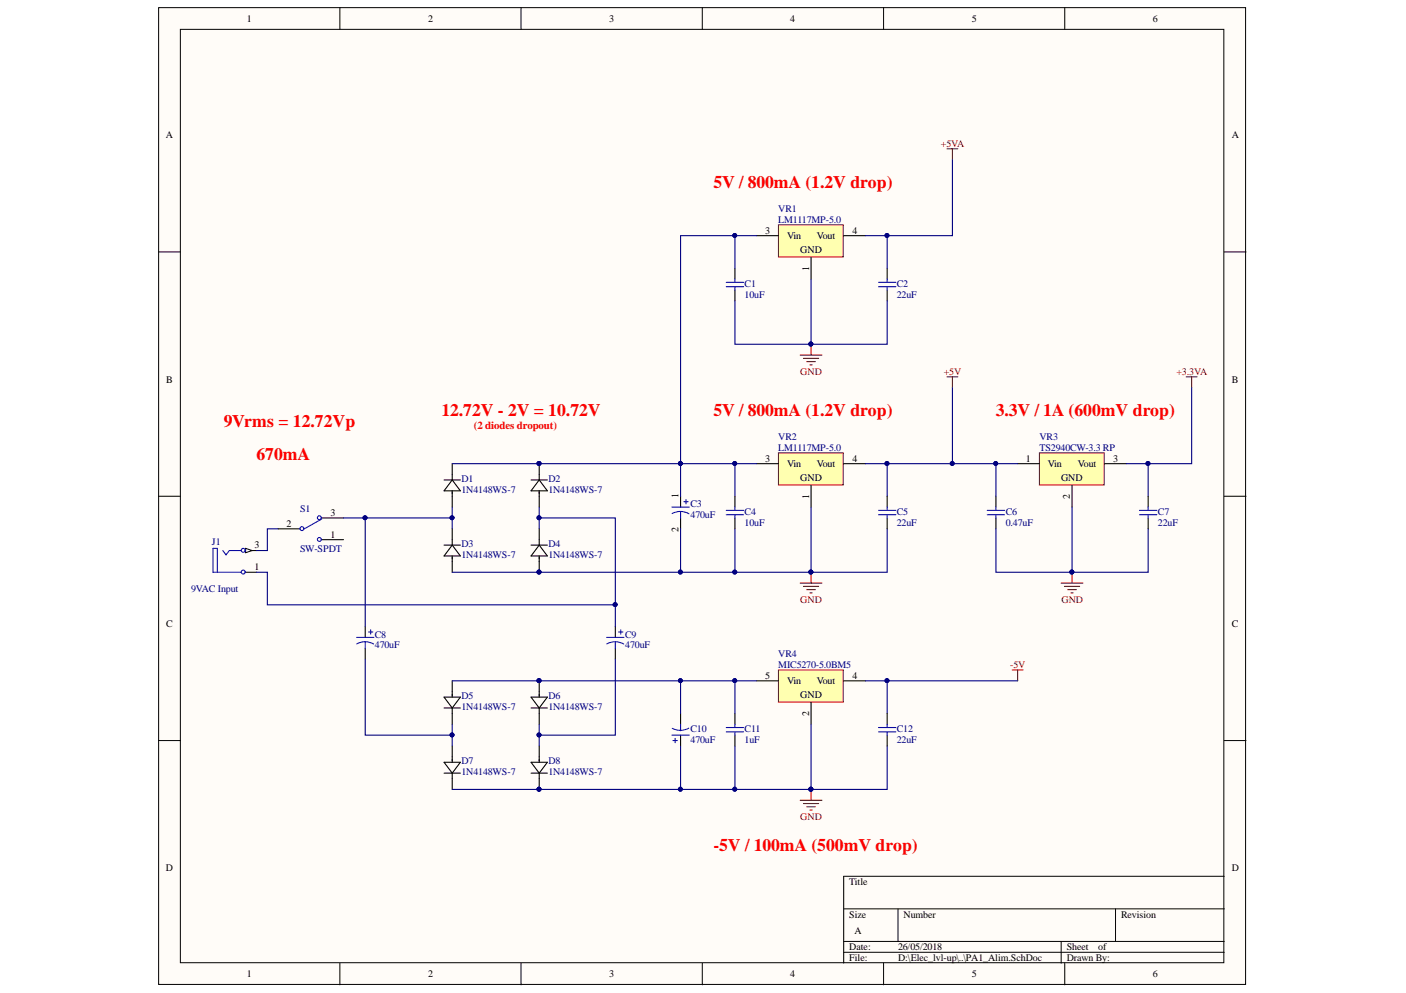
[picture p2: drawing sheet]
<svg xmlns="http://www.w3.org/2000/svg" width="297mm" height="210mm" viewBox="0 0 297 210" stroke-linecap="round" stroke-linejoin="round" font-family="sans-serif">
<defs><g id="words">
<g font-size="3.7" fill="#f00">
<text x="150.7" y="39.8">5V / 800mA (1.2V drop)</text>
<text x="93.3" y="88">12.72V - 2V = 10.72V</text>
<text x="150.7" y="88">5V / 800mA (1.2V drop)</text>
<text x="210.4" y="88">3.3V / 1A (600mV drop)</text>
<text x="47.3" y="90.3">9Vrms = 12.72Vp</text>
<text x="54.2" y="97.2">670mA</text>
<text x="150.7" y="179.9">-5V / 100mA (500mV drop)</text>
</g>
<text font-size="2.3" fill="#f00" x="100.1" y="90.6">(2 diodes dropout)</text>
<g font-size="2.1">
<text x="52.1" y="4.6">1</text>
<text x="90.5" y="4.6">2</text>
<text x="128.7" y="4.6">3</text>
<text x="167" y="4.6">4</text>
<text x="205.3" y="4.6">5</text>
<text x="243.5" y="4.6">6</text>
<text x="35" y="29.3">A</text>
<text x="260.2" y="29.3">A</text>
<text x="161.6" y="49.4">3</text>
<text x="166.3" y="50.5">Vin</text>
<text x="169.1" y="53.5">GND</text>
<text x="172.5" y="50.5">Vout</text>
<text x="180.1" y="49.4">4</text>
<text x="170.9" y="57.2" transform="rotate(-90 170.9 57.2)">1</text>
<text x="35.1" y="80.9">B</text>
<text x="260.2" y="80.9">B</text>
<text x="161.6" y="97.6">3</text>
<text x="166.3" y="98.7">Vin</text>
<text x="169.1" y="101.7">GND</text>
<text x="172.5" y="98.7">Vout</text>
<text x="180.1" y="97.6">4</text>
<text x="216.7" y="97.6">1</text>
<text x="221.4" y="98.7">Vin</text>
<text x="224.2" y="101.7">GND</text>
<text x="227.7" y="98.7">Vout</text>
<text x="235.2" y="97.6">3</text>
<text x="143.4" y="105.4" transform="rotate(-90 143.4 105.4)">1</text>
<text x="170.9" y="105.4" transform="rotate(-90 170.9 105.4)">1</text>
<text x="226" y="105.4" transform="rotate(-90 226 105.4)">2</text>
<text x="60.5" y="111.4">2</text>
<text x="69.8" y="109.1">3</text>
<text x="69.8" y="113.6">1</text>
<text x="143.4" y="112.4" transform="rotate(-90 143.4 112.4)">2</text>
<text x="53.7" y="115.9">3</text>
<text x="53.7" y="120.5">1</text>
<text x="35.1" y="132.6">C</text>
<text x="260.2" y="132.6">C</text>
<text x="161.6" y="143.5">5</text>
<text x="180.1" y="143.5">4</text>
<text x="166.3" y="144.6">Vin</text>
<text x="169.1" y="147.6">GND</text>
<text x="172.5" y="144.6">Vout</text>
<text x="170.9" y="151.4" transform="rotate(-90 170.9 151.4)">2</text>
<text x="35" y="184.2">D</text>
<text x="260.2" y="184.2">D</text>
<text x="179.4" y="187">Title</text>
<text x="179.4" y="194">Size</text>
<text x="180.5" y="197.4">A</text>
<text x="190.9" y="194">Number</text>
<text x="236.9" y="194">Revision</text>
<text x="179.4" y="200.8">Date:</text>
<text x="179.4" y="203.1">File:</text>
<text x="189.7" y="200.8">26/05/2018</text>
<text x="189.7" y="203.1">D:\Elec_lvl-up\..\PA1_Alim.SchDoc</text>
<text x="225.4" y="200.8">Sheet</text>
<text x="225.4" y="203.1">Drawn By:</text>
<text x="232" y="200.8">of</text>
<text x="52.1" y="206.6">1</text>
<text x="90.5" y="206.6">2</text>
<text x="128.7" y="206.6">3</text>
<text x="167" y="206.6">4</text>
<text x="205.3" y="206.6">5</text>
<text x="243.5" y="206.6">6</text>
</g>
<g font-size="2.1" fill="#800000">
<text x="198.8" y="31">+5VA</text>
<text x="169.1" y="79.2">GND</text>
<text x="199.4" y="79.2">+5V</text>
<text x="248.5" y="79.2">+3.3VA</text>
<text x="169.1" y="127.4">GND</text>
<text x="224.3" y="127.4">GND</text>
<text x="213.4" y="141.2">-5V</text>
<text x="169.1" y="173.3">GND</text>
</g>
<g font-size="2.1" fill="#000080">
<text x="164.4" y="44.8">VR1</text>
<text x="164.4" y="47.1">LM1117MP-5.0</text>
<text x="157.3" y="60.6">C1</text>
<text x="157.3" y="62.9">10uF</text>
<text x="189.5" y="60.6">C2</text>
<text x="189.5" y="62.9">22uF</text>
<text x="164.4" y="93">VR2</text>
<text x="164.4" y="95.3">LM1117MP-5.0</text>
<text x="219.6" y="93">VR3</text>
<text x="219.6" y="95.3">TS2940CW-3.3 RP</text>
<text x="97.5" y="101.9">D1</text>
<text x="115.8" y="101.9">D2</text>
<text x="97.5" y="104.3">1N4148WS-7</text>
<text x="115.8" y="104.3">1N4148WS-7</text>
<text x="145.9" y="107.2">C3</text>
<text x="63.4" y="108.3">S1</text>
<text x="145.9" y="109.5">470uF</text>
<text x="157.3" y="108.8">C4</text>
<text x="157.3" y="111.1">10uF</text>
<text x="189.5" y="108.8">C5</text>
<text x="189.5" y="111.1">22uF</text>
<text x="212.5" y="108.8">C6</text>
<text x="212.5" y="111.1">0.47uF</text>
<text x="244.6" y="108.8">C7</text>
<text x="244.6" y="111.1">22uF</text>
<text x="44.8" y="115.3">J1</text>
<text x="63.4" y="116.6">SW-SPDT</text>
<text x="97.5" y="115.7">D3</text>
<text x="97.5" y="118">1N4148WS-7</text>
<text x="115.8" y="115.7">D4</text>
<text x="115.8" y="118">1N4148WS-7</text>
<text x="40.4" y="125.1">9VAC Input</text>
<text x="79.2" y="134.8">C8</text>
<text x="79.2" y="137.1">470uF</text>
<text x="132.1" y="134.8">C9</text>
<text x="132.1" y="137.1">470uF</text>
<text x="164.4" y="138.8">VR4</text>
<text x="164.4" y="141.2">MIC5270-5.0BM5</text>
<text x="97.5" y="147.8">D5</text>
<text x="115.8" y="147.8">D6</text>
<text x="97.5" y="150.1">1N4148WS-7</text>
<text x="115.8" y="150.1">1N4148WS-7</text>
<text x="145.9" y="154.7">C10</text>
<text x="157.3" y="154.7">C11</text>
<text x="189.5" y="154.7">C12</text>
<text x="97.5" y="161.6">D7</text>
<text x="115.8" y="161.6">D8</text>
<text x="145.9" y="157">470uF</text>
<text x="157.3" y="157">1uF</text>
<text x="189.5" y="157">22uF</text>
<text x="97.5" y="163.9">1N4148WS-7</text>
<text x="115.8" y="163.9">1N4148WS-7</text>
</g>
</g></defs>
<g fill="#fffcf8" stroke="#000" stroke-width=".21">
<path d="M33.5 1.6h229.6v206.5h-229.6z"/>
<path d="M38.1 6.2h220.5v197.3h-220.5z"/>
</g>
<g fill="none" stroke="#000" stroke-width=".21">
<path d="M71.8 1.6v4.6M110.1 1.6v4.6M148.4 1.6v4.6M186.7 1.6v4.6M224.9 1.6v4.6M33.5 53.3h4.6M258.6 53.3h4.6M33.5 104.9h4.6M258.6 104.9h4.6M33.5 156.5h4.6M258.6 156.5h4.6M178.2 192.1h80.4"/>
<path d="M178.2 199h80.4M189.7 192.1v6.9M224.2 199v4.6M235.7 192.1v6.9M258.6 185.2h-80.4v18.4M71.8 203.6v4.6M110.1 203.6v4.6M148.4 203.6v4.6M178.2 201.3h80.4M186.7 203.6v4.6M224.9 203.6v4.6"/>
</g>
<path d="M51.9 116.4h2.3" fill="none" stroke="#000" stroke-width=".23"/>
<path d="M51.9 115.9l1.4 .5-1.4 .4z" fill="#fffcf8"/>
<path d="M51.9 115.9l1.4 .5-1.4 .4z" fill="none" stroke="#000" stroke-width=".21"/>
<path d="M51.9 121h2.3M77.2 132.4v2.3M77.2 137v2.3M130 132.4v2.3M130 137v2.3" fill="none" stroke="#000" stroke-width=".23"/>
<g fill="none" stroke="#00f" stroke-width=".23">
<path d="M47.1 116.4l.7 .9 .6-.9h2.6M45.9 121v-5.1h-.9v5.1h6M75.3 134.7h3.7M77.2 135.7l1.1 .1 .6 .3M77.2 135.7l-1.1 .1-.7 .3M77.2 135.7v1.3M77.8 133.6h1M78.3 133.1v.9M128.2 134.7h3.6M130 135.7l1.1 .1 .7 .3M130 135.7l-1.1 .1-.7 .3M130 135.7v1.3"/>
<path d="M130.7 133.6h.9M131.1 133.1v.9"/>
<circle cx="51.4" cy="116.3" r=".41"/>
<circle cx="51.4" cy="120.9" r=".41"/>
</g>
<path d="M113.9 109.5h16.1v18.4h-73.5v-6.9h-2.3M77.2 139.3v16.1h18.3M130 139.3v16.1h-16.1M130 127.9v4.5" fill="none" stroke="#000080" stroke-width=".23"/>
<g fill="#000080" stroke="#000080" stroke-width=".21">
<circle cx="130" cy="127.8" r=".41"/>
<circle cx="113.9" cy="109.4" r=".41"/>
<circle cx="171.3" cy="120.9" r=".41"/>
<circle cx="95.5" cy="155.3" r=".41"/>
<circle cx="113.9" cy="155.3" r=".41"/>
<circle cx="171.3" cy="166.8" r=".41"/>
</g>
<path d="M169.1 123.3h4.5M169.7 123.9h3.3M170.4 124.6h1.9M171.1 125.3h.5M171.3 121v2.3M169.1 169.2h4.5M169.7 169.9h3.3M170.4 170.5h1.9M171.1 171.2h.5M171.3 166.9v2.3" fill="none" stroke="#800000" stroke-width=".23"/>
<path d="M164.5 141.6h13.6v6.8h-13.6z" fill="#ffffb0" stroke="#800000" stroke-width=".21"/>
<path d="M159.9 143.9h4.6M171.3 148.5v4.6M178.2 143.9h4.6" fill="none" stroke="#000" stroke-width=".23"/>
<path d="M164.5 95.7h13.6v6.8h-13.6z" fill="#ffffb0" stroke="#800000" stroke-width=".21"/>
<path d="M159.9 98h4.6M178.2 98h4.6M143.8 104.9v2.3M143.8 109.5v2.3M171.3 102.6v4.6M143.8 150.8v2.3M143.8 155.4v2.3M155.3 150.8v2.3M155.3 155.4v2.3" fill="none" stroke="#000" stroke-width=".23"/>
<g fill="none" stroke="#00f" stroke-width=".23">
<path d="M141.9 107.2h3.7M143.8 108.1l1.1 .2 .7 .3M143.8 108.1l-.8 .1-1 .4M143.8 108.1v1.4M144.5 106h.9M144.9 105.6v.9M141.9 155.4h3.7M142.2 156.5h.9M142.6 156.1v.9M143.8 153.1v1.4M145.5 153.9a3.6 3.6 0 0 1-3.5 .1M153.4 153.8h3.7"/>
<path d="M153.4 154.7h3.7M155.3 153.1v.7M155.3 154.7v.7"/>
</g>
<g fill="none" stroke="#000080" stroke-width=".23">
<path d="M143.8 98v6.9M155.3 98v6.9M182.8 98h4.6v6.9M143.8 111.8v9.2M155.3 111.8v9.2M187.4 111.8v9.2h-16.1M143.8 143.9v6.9M143.8 157.7v9.2M155.3 157.7v9.2h16M155.3 143.9v6.9M171.3 153.1v13.8M182.8 143.9h4.6v6.9"/>
<path d="M187.4 157.7v9.2h-16.1"/>
</g>
<g fill="#000080" stroke="#000080" stroke-width=".21">
<circle cx="155.2" cy="143.9" r=".41"/>
<circle cx="171.3" cy="166.8" r=".41"/>
<circle cx="155.2" cy="166.8" r=".41"/>
<circle cx="187.4" cy="143.9" r=".41"/>
<circle cx="171.3" cy="120.9" r=".41"/>
<circle cx="187.4" cy="98" r=".41"/>
<circle cx="155.2" cy="120.9" r=".41"/>
<circle cx="155.2" cy="98" r=".41"/>
<circle cx="143.7" cy="143.9" r=".41"/>
<circle cx="143.7" cy="166.8" r=".41"/>
<circle cx="143.7" cy="98" r=".41"/>
<circle cx="143.7" cy="120.9" r=".41"/>
<circle cx="171.3" cy="72.7" r=".41"/>
</g>
<path d="M169.1 75.1h4.5M169.7 75.8h3.3M170.4 76.4h1.9M171.1 77.1h.5M171.3 72.8v2.3M200.1 79.7h2.3M201.2 79.7v2.2M213.8 141.6h2.3M215 141.6v2.3" fill="none" stroke="#800000" stroke-width=".23"/>
<path d="M164.5 47.5h13.6v6.8h-13.6z" fill="#ffffb0" stroke="#800000" stroke-width=".21"/>
<path d="M155.3 56.7v2.3M159.9 49.8h4.6M171.3 54.4v4.6M178.2 49.8h4.6M187.4 56.7v2.3M155.3 61.3v2.3M187.4 61.3v2.3" fill="none" stroke="#000" stroke-width=".23"/>
<path d="M153.4 59.7h3.7M155.3 59v.7M185.6 59.7h3.7M187.4 59v.7M153.4 60.6h3.7M155.3 60.6v.7M185.6 60.6h3.7M187.4 60.6v.7" fill="none" stroke="#00f" stroke-width=".23"/>
<path d="M155.3 49.8v6.9M159.9 49.8h-16.1v48.2M171.3 59v13.8M182.8 49.8h4.6v6.9M155.3 63.6v9.2h32.1v-9.2" fill="none" stroke="#000080" stroke-width=".23"/>
<g fill="#000080" stroke="#000080" stroke-width=".21">
<circle cx="187.4" cy="49.8" r=".41"/>
<circle cx="155.2" cy="49.8" r=".41"/>
<circle cx="143.7" cy="98" r=".41"/>
<circle cx="171.3" cy="72.7" r=".41"/>
</g>
<path d="M200.1 31.5h2.3M201.2 31.5v2.2" fill="none" stroke="#800000" stroke-width=".23"/>
<path d="M219.6 95.7h13.7v6.8h-13.7z" fill="#ffffb0" stroke="#800000" stroke-width=".21"/>
<g fill="none" stroke="#000" stroke-width=".23">
<path d="M95.5 98v3.5M113.9 98v3.5M215 98h4.6M233.4 98h4.6M58.8 111.8h4.6M68 109.5h4.6M68 114.1h4.6M93.8 101.5h3.5M93.8 115.2h3.5M95.5 103.8v3.4M95.5 111.8v3.4M95.5 117.5v3.5"/>
<path d="M95.5 101.5l1.8 2.3h-3.5zM95.5 115.2l1.8 2.3h-3.5zM112.2 101.5h3.4M112.2 115.2h3.4M113.9 101.5l1.7 2.3h-3.4zM113.9 103.8v3.4M113.9 111.8v3.4M113.9 117.5v3.5M113.9 115.2l1.7 2.3h-3.4zM155.3 104.9v2.3M155.3 109.5v2.3M187.4 104.9v2.3"/>
<path d="M187.4 109.5v2.3M210.4 104.9v2.3M210.4 109.5v2.3M226.5 102.6v4.6M242.6 104.9v2.3M242.6 109.5v2.3M93.8 147.4h3.5l-1.8 2.3zM93.8 149.7h3.5M95.5 143.9v3.5M95.5 149.7v3.4M95.5 157.7v3.4M112.2 147.4h3.4l-1.7 2.3z"/>
<path d="M112.2 149.7h3.4M113.9 143.9v3.5M113.9 149.7v3.4M113.9 157.7v3.4M187.4 150.8v2.3M187.4 155.4v2.3M93.8 161.1h3.5l-1.8 2.3zM93.8 163.4h3.5M95.5 163.4v3.5M112.2 161.1h3.4l-1.7 2.3zM112.2 163.4h3.4M113.9 163.4v3.5"/>
</g>
<g fill="none" stroke="#00f" stroke-width=".23">
<path d="M68 109.7l-3.7 2.1M153.4 107.9h3.7M153.4 108.8h3.7M155.3 107.2v.7M155.3 108.8v.7M185.6 107.9h3.7M185.6 108.8h3.7M187.4 107.2v.7M187.4 108.8v.7M208.6 107.9h3.6M208.6 108.8h3.6M210.4 107.2v.7"/>
<path d="M210.4 108.8v.7M240.7 107.9h3.7M240.7 108.8h3.7M242.6 107.2v.7M242.6 108.8v.7M185.6 153.8h3.7M185.6 154.7h3.7M187.4 153.1v.7M187.4 154.7v.7"/>
<circle cx="63.8" cy="111.7" r=".41"/>
<circle cx="67.5" cy="109.4" r=".41"/>
<circle cx="67.5" cy="114" r=".41"/>
</g>
<g fill="none" stroke="#000080" stroke-width=".23">
<path d="M201.2 33.7v16.1h-13.8M95.5 98h64.4M187.4 98h27.6M201.2 81.9v16.1M210.4 98v6.9M238 98h4.6v6.9M251.8 81.9v16.1h-9.2M58.8 111.8h-2.3v4.6h-2.3M72.6 109.5h4.6M95.5 109.5h-18.3v22.9M95.5 107.2v4.6M113.9 107.2v4.6"/>
<path d="M171.3 107.2v13.8h-75.8M226.5 107.2v13.8h-16.1v-9.2M242.6 111.8v9.2h-16.1M95.5 143.9h64.4M95.5 153.1v4.6M113.9 153.1v4.6M187.4 143.9h27.6M95.5 166.9h59.8"/>
</g>
<g fill="#000080" stroke="#000080" stroke-width=".21">
<circle cx="210.4" cy="98" r=".41"/>
<circle cx="226.4" cy="120.9" r=".41"/>
<circle cx="242.5" cy="98" r=".41"/>
<circle cx="187.4" cy="98" r=".41"/>
<circle cx="201.2" cy="98" r=".41"/>
<circle cx="95.5" cy="109.4" r=".41"/>
<circle cx="77.1" cy="109.4" r=".41"/>
<circle cx="113.9" cy="98" r=".41"/>
<circle cx="143.7" cy="98" r=".41"/>
<circle cx="155.2" cy="98" r=".41"/>
<circle cx="113.9" cy="120.9" r=".41"/>
<circle cx="143.7" cy="120.9" r=".41"/>
<circle cx="155.2" cy="120.9" r=".41"/>
<circle cx="171.3" cy="120.9" r=".41"/>
<circle cx="113.9" cy="143.9" r=".41"/>
<circle cx="113.9" cy="166.8" r=".41"/>
<circle cx="143.7" cy="166.8" r=".41"/>
<circle cx="155.2" cy="166.8" r=".41"/>
<circle cx="143.7" cy="143.9" r=".41"/>
<circle cx="155.2" cy="143.9" r=".41"/>
<circle cx="113.9" cy="109.4" r=".41"/>
<circle cx="113.9" cy="155.3" r=".41"/>
<circle cx="95.5" cy="155.3" r=".41"/>
<circle cx="187.4" cy="143.9" r=".41"/>
<circle cx="187.4" cy="49.8" r=".41"/>
</g>
<path d="M250.6 79.7h2.3M251.8 79.7v2.2M224.2 123.3h4.6M224.9 123.9h3.2M225.6 124.6h1.8M226.3 125.3h.4M226.5 121v2.3" fill="none" stroke="#800000" stroke-width=".23"/>
<use href="#words"/>
</svg>
